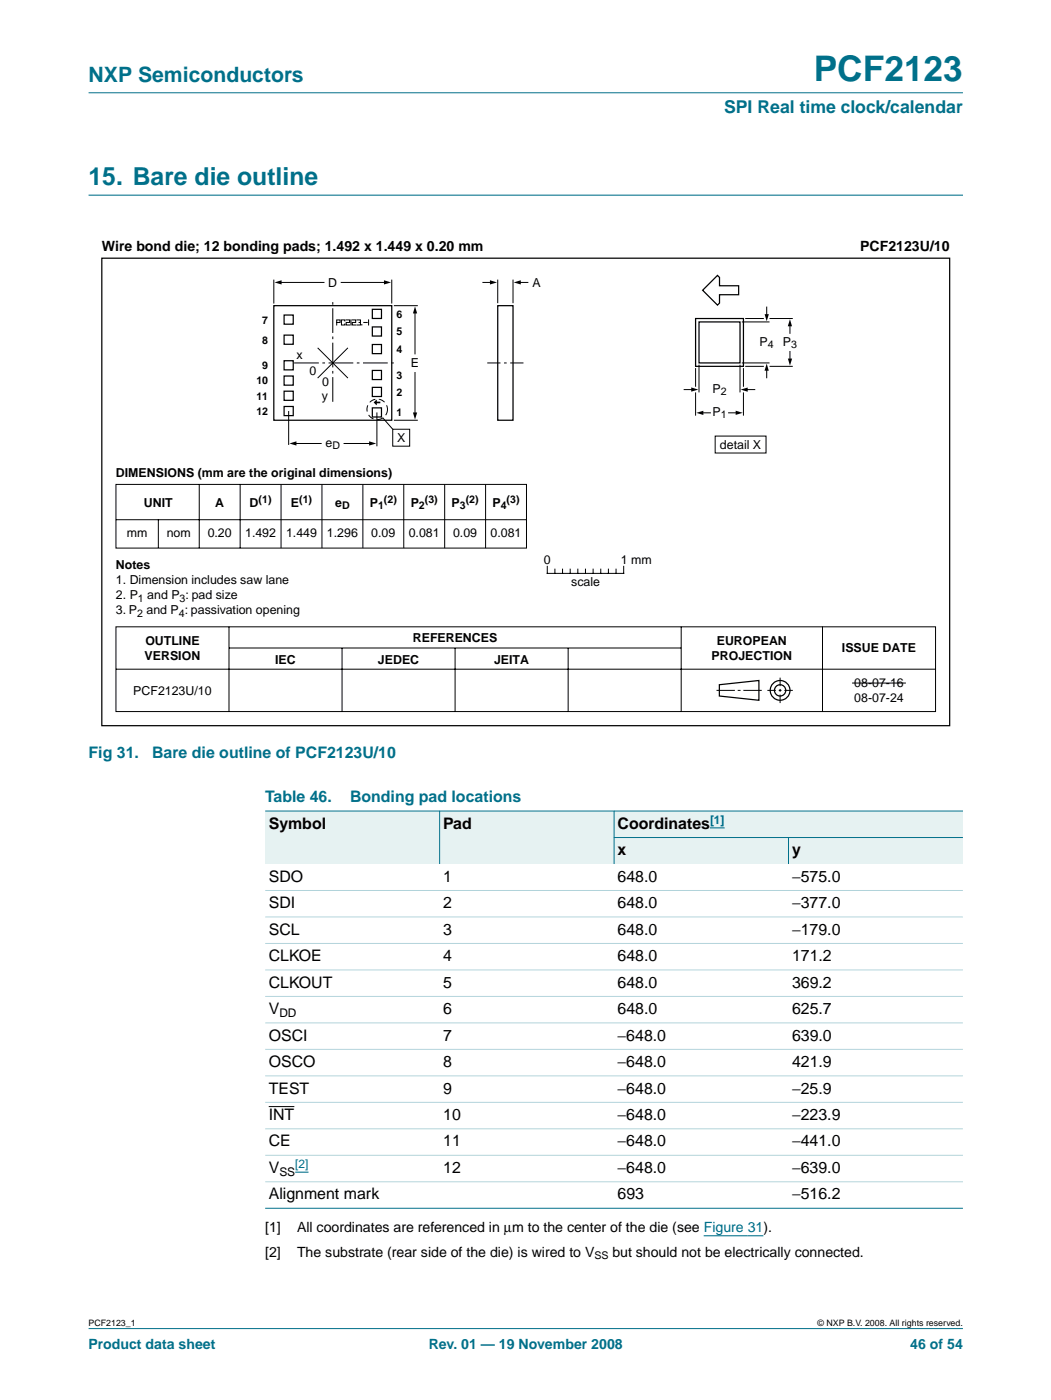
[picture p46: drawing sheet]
<svg xmlns="http://www.w3.org/2000/svg" width="210mm" height="280mm" viewBox="0 0 210 280" stroke-linecap="round" stroke-linejoin="round" font-family="sans-serif">
<defs><g id="words">
<text font-size="7.1" fill="#00708a" x="162.5" y="16.2">PCF2123</text>
<text font-size="4.9" fill="#00708a" x="17.7" y="37">15. Bare die outline</text>
<text font-size="4.2" fill="#00708a" x="17.7" y="16.4">NXP Semiconductors</text>
<text font-size="3.5" fill="#00708a" x="144.6" y="22.7">SPI Real time clock/calendar</text>
<g font-size="3.2" fill="#00708a">
<text x="17.7" y="151.5">Fig 31.</text>
<text x="30.4" y="151.5">Bare die outline of PCF2123U/10</text>
<text x="53" y="160.3">Table 46.</text>
<text x="69.9" y="160.3">Bonding pad locations</text>
</g>
<g font-size="3.2">
<text x="53.7" y="165.6">Symbol</text>
<text x="88.5" y="165.6">Pad</text>
<text x="123.3" y="165.6">Coordinates</text>
<text x="123.3" y="170.9">x</text>
<text x="158.2" y="170.9">y</text>
<text x="53.7" y="176.2">SDO</text>
<text x="88.5" y="176.2">1</text>
<text x="123.3" y="176.2">648.0</text>
<text x="158.2" y="176.2">−575.0</text>
<text x="53.7" y="181.5">SDI</text>
<text x="88.5" y="181.5">2</text>
<text x="123.3" y="181.5">648.0</text>
<text x="158.2" y="181.5">−377.0</text>
<text x="53.7" y="186.8">SCL</text>
<text x="88.5" y="186.8">3</text>
<text x="123.3" y="186.8">648.0</text>
<text x="158.2" y="186.8">−179.0</text>
<text x="53.7" y="192.1">CLKOE</text>
<text x="53.7" y="197.3">CLKOUT</text>
<text x="88.5" y="192.1">4</text>
<text x="88.5" y="197.3">5</text>
<text x="123.3" y="192.1">648.0</text>
<text x="123.3" y="197.3">648.0</text>
<text x="158.2" y="192.1">171.2</text>
<text x="158.2" y="197.3">369.2</text>
<text x="53.7" y="202.6">V</text>
<text x="88.5" y="202.6">6</text>
<text x="123.3" y="202.6">648.0</text>
<text x="158.2" y="202.6">625.7</text>
<text x="53.7" y="207.9">OSCI</text>
<text x="88.5" y="207.9">7</text>
<text x="123.3" y="207.9">−648.0</text>
<text x="158.2" y="207.9">639.0</text>
<text x="53.7" y="213.2">OSCO</text>
<text x="88.5" y="213.2">8</text>
<text x="123.3" y="213.2">−648.0</text>
<text x="158.2" y="213.2">421.9</text>
<text x="53.7" y="218.5">TEST</text>
<text x="88.5" y="218.5">9</text>
<text x="123.3" y="218.5">−648.0</text>
<text x="158.2" y="218.5">−25.9</text>
<text x="53.7" y="223.8">INT</text>
<text x="88.5" y="223.8">10</text>
<text x="123.3" y="223.8">−648.0</text>
<text x="158.2" y="223.8">−223.9</text>
<text x="53.7" y="229.1">CE</text>
<text x="88.5" y="229.1">11</text>
<text x="123.3" y="229.1">−648.0</text>
<text x="158.2" y="229.1">−441.0</text>
<text x="53.7" y="234.4">V</text>
<text x="53.7" y="239.7">Alignment mark</text>
<text x="88.5" y="234.4">12</text>
<text x="123.3" y="239.7">693</text>
<text x="123.3" y="234.4">−648.0</text>
<text x="158.2" y="234.4">−639.0</text>
<text x="158.2" y="239.7">−516.2</text>
</g>
<g font-size="2.8">
<text x="20.3" y="50.2">Wire bond die; 12 bonding pads; 1.492 x 1.449 x 0.20 mm</text>
<text x="171.8" y="50.2">PCF2123U/10</text>
<text x="53" y="246.1">[1]</text>
<text x="53" y="251.1">[2]</text>
<text x="59.3" y="246.1">All coordinates are referenced in µm to the center of the die (see Figure 31).</text>
<text x="59.3" y="251.1">The substrate (rear side of the die) is wired to V</text>
<text x="122.3" y="251.1">but should not be electrically connected.</text>
</g>
<g font-size="2.8" fill="#00708a">
<text x="17.7" y="269.5">Product data sheet</text>
<text x="85.6" y="269.5">Rev. 01 — 19 November 2008</text>
<text x="181.8" y="269.5">46 of 54</text>
</g>
<g font-size="2.5">
<text x="65.6" y="57.3">D</text>
<text x="106.3" y="57.3">A</text>
<text x="59.2" y="71.8">x</text>
<text x="151.7" y="69.1">P</text>
<text x="156.4" y="69.1">P</text>
<text x="61.8" y="75">0</text>
<text x="64.3" y="77.1">0</text>
<text x="82.1" y="73.4">E</text>
<text x="64.3" y="80">y</text>
<text x="142.3" y="78.5">P</text>
<text x="142.3" y="83.1">P</text>
<text x="65" y="89.2">e</text>
<text x="79.3" y="88.3">X</text>
<text x="143.8" y="89.7">detail X</text>
<text x="23.2" y="95.4">DIMENSIONS (mm are the original dimensions)</text>
<text x="28.7" y="101.3">UNIT</text>
<text x="43" y="101.3">A</text>
<text x="49.9" y="101.3">D</text>
<text x="58.1" y="101.3">E</text>
<text x="66.9" y="101.3">e</text>
<text x="73.9" y="101.3">P</text>
<text x="82" y="101.3">P</text>
<text x="90.2" y="101.3">P</text>
<text x="98.4" y="101.3">P</text>
<text x="25.3" y="107.3">mm</text>
<text x="33.3" y="107.3">nom</text>
<text x="41.5" y="107.3">0.20</text>
<text x="49" y="107.3">1.492</text>
<text x="57.1" y="107.3">1.449</text>
<text x="65.3" y="107.3">1.296</text>
<text x="74.2" y="107.3">0.09</text>
<text x="81.6" y="107.3">0.081</text>
<text x="90.5" y="107.3">0.09</text>
<text x="98" y="107.3">0.081</text>
<text x="23.2" y="113.8">Notes</text>
<text x="108.6" y="112.6">0</text>
<text x="124" y="112.6">1 mm</text>
<text x="23.2" y="116.8">1. Dimension includes saw lane</text>
<text x="23.2" y="119.8">2. P</text>
<text x="29.4" y="119.8">and P : pad size</text>
<text x="114.1" y="117.2">scale</text>
<text x="23.2" y="122.8">3. P</text>
<text x="29.3" y="122.8">and P : passivation opening</text>
<text x="28.9" y="131.9">VERSION</text>
<text x="29" y="128.9">OUTLINE</text>
<text x="82.5" y="128.4">REFERENCES</text>
<text x="142.1" y="131.9">PROJECTION</text>
<text x="143.2" y="128.9">EUROPEAN</text>
<text x="168.1" y="130.3">ISSUE DATE</text>
<text x="55" y="132.6">IEC</text>
<text x="75.5" y="132.6">JEDEC</text>
<text x="98.7" y="132.6">JEITA</text>
<text x="170.6" y="137.3">08-07-16</text>
<text x="26.6" y="138.8">PCF2123U/10</text>
<text x="170.6" y="140.3">08-07-24</text>
</g>
<g font-size="2.4" fill="#00f">
<text x="141.8" y="164.6">[1]</text>
<text x="59" y="233.4">[2]</text>
</g>
<g font-size="2.4">
<text x="55.8" y="203.2">DD</text>
<text x="55.8" y="235">SS</text>
</g>
<g font-size="2.1">
<text x="52.4" y="64.6">7</text>
<text x="79.2" y="63.5">6</text>
<text x="52.4" y="68.7">8</text>
<text x="79.2" y="67">5</text>
<text x="79.2" y="70.5">4</text>
<text x="153.4" y="69.5">4</text>
<text x="158" y="69.5">3</text>
<text x="51.2" y="76.8">10</text>
<text x="52.4" y="73.8">9</text>
<text x="79.2" y="75.7">3</text>
<text x="51.2" y="82.9">12</text>
<text x="51.2" y="79.9">11</text>
<text x="79.2" y="79.1">2</text>
<text x="79.2" y="83.2">1</text>
<text x="143.9" y="79">2</text>
<text x="143.9" y="83.6">1</text>
<text x="66.4" y="89.7">D</text>
<text x="51.6" y="100.6">(1)</text>
<text x="59.7" y="100.6">(1)</text>
<text x="68.3" y="101.8">D</text>
<text x="75.5" y="101.8">1</text>
<text x="76.7" y="100.6">(2)</text>
<text x="83.7" y="101.8">2</text>
<text x="84.8" y="100.6">(3)</text>
<text x="91.8" y="101.8">3</text>
<text x="93" y="100.6">(2)</text>
<text x="100" y="101.8">4</text>
<text x="101.2" y="100.6">(3)</text>
<text x="27.4" y="123.2">2</text>
<text x="27.5" y="120.2">1</text>
<text x="35.7" y="123.2">4</text>
<text x="35.9" y="120.2">3</text>
<text x="118.7" y="251.6">SS</text>
</g>
<g font-size="1.8">
<text x="17.7" y="264.9">PCF2123_1</text>
<text x="163.3" y="264.9">© NXP B.V. 2008. All rights reserved.</text>
</g>
</g></defs>
<g fill="#00708a" stroke="#00708a" stroke-width=".2">
<path d="M17.7 265.5h174.6z"/>
<path d="M17.7 18.5h174.6z"/>
</g>
<path d="M17.7 39h174.7" fill="none" stroke="#00708a" stroke-width=".21"/>
<path d="M140.5 246.9h12" fill="none" stroke="#00f" stroke-width=".21"/>
<g fill="none" stroke="#000" stroke-width=".2">
<path d="M54.7 55.9v4.8M56 56.4h8.7M68.1 56.4h8.9M78.2 55.9v4.8M96.4 56.4h1.7M99.4 55.9v4.7M102.5 55.9v4.7M103.7 56.4h1.7M63.4 69.5l6.1 6M67.2 64.4h.7v-.5h-.7v1M68.9 64.1v-.2h-.7v1h.7v-.2M69.1 63.9h.7v.5h-.7v.5h.7"/>
<path d="M69.5 69.5l-6.1 6M70.1 63.9v1M70.4 63.9h.6v.5h-.6v.5h.6M71.3 63.9h.7v1h-.7M71.7 64.4h.3M72.3 64.8v.1M72.7 64.4h.6M73.6 63.9v1M78.7 61.1h4.7M82.9 62.4v8.3M82.9 74.4v8.3M136.6 77.8h1.7"/>
<path d="M138.9 73.6v3.7M138.9 78.4v4.7M139.6 72.9v5.5M147.8 72.9v5.5M148.1 72.5h5.6M148.1 64.3h5.6M148.5 73.6v3.7M148.5 78.4v4.7M148.8 73.2h3.8M148.8 63.6h3.8M149 77.8h1.7M153.1 61.4v1.7"/>
<path d="M153.1 73.8v1.7M153.7 73.2h4.6M153.7 63.6h4.6M157.8 64.9v1.7M157.8 70.2v1.7M23.2 96.8h81.9v12.7h-81.9zM39.8 96.8v12.7M48 96.8v12.7M56.1 96.8v12.7M57.7 82.1v6.8M58.9 88.6h5.2M64.3 96.8v12.7"/>
<path d="M68.7 88.6h5.3M72.5 96.8v12.7M75.3 82.4v6.8M76.5 83.5l1.9 2.3M78.4 85.8h3.4v3.4h-3.4zM78.7 84h4.7M80.6 96.8v12.7M88.8 96.8v12.7M97 96.8v12.7M140.2 82.5h1.7M142.8 87.1h10.2v3.4h-10.2zM145.5 82.5h1.7"/>
<path d="M23.2 103.9h81.9M31.6 103.9v5.6M109.3 113.2v1.4h15.3v-1.4M110.8 113.7v.9M112.4 113.7v.9M113.9 113.7v.9M115.4 113.7v.9M116.9 113.7v.9M118.5 113.7v.9M120 113.7v.9M121.5 113.7v.9M123 113.7v.9"/>
<path d="M23.2 125.3h163.6v16.9h-163.6zM23.2 133.7h163.6M45.7 125.3v16.9M45.7 129.5h90.3M68.3 129.5v12.7M90.9 129.5v12.7M113.5 129.5v12.7M136 125.3v16.9M143.1 138h3.7M147.3 138h.6M148.5 138h3.6M153.3 138h1.7"/>
<path d="M155.5 138h.6M155.8 135.4v1.7M155.8 137.7v.5M155.8 138.8v1.7M156.6 138h1.7M164.3 125.3v16.9M170.2 136.5h10.7"/>
</g>
<g fill="none" stroke="#000" stroke-width=".25">
<path d="M20.3 51.6h169.4v93.4h-169.4zM140.3 58l3-3 .4 .4v1.7h3.8v1.8h-3.8v1.7l-.4 .4zM54.7 61.1h23.5v22.9h-23.5zM56.7 63h1.9v1.8h-1.9zM56.7 67h1.9v1.8h-1.9zM56.7 72.1h1.9v1.8h-1.9zM56.7 75.1h1.9v1.9h-1.9zM56.7 78.2h1.9v1.8h-1.9zM74.4 61.8h1.8v1.8h-1.8zM74.4 65.3h1.8v1.9h-1.8zM74.4 68.8h1.8v1.9h-1.8zM74.4 74h1.8v1.8h-1.8z"/>
<path d="M74.4 77.4h1.8v1.8h-1.8zM99.4 61.1h3.1v22.9h-3.1zM138.9 63.6h9.6v9.6h-9.6zM139.6 64.3h8.2v8.2h-8.2zM56.7 81.2h1.9v1.9h-1.9zM74.4 81.5h1.8v1.8h-1.8zM143.7 136.8l7.9-.8v3.9l-7.9-.8z"/>
<circle cx="155.8" cy="138" r="1.98"/>
<circle cx="155.8" cy="138" r="1.13"/>
</g>
<g fill="#000">
<path d="M54.8 56.4l1.4-.4v.8zM76.7 56l1.4 .4-1.4 .4zM97.9 56l1.4 .4-1.4 .4zM102.6 56.4l1.4-.4v.8zM82.9 61.2l.4 1.4h-.8zM138.1 77.4l1.4 .4-1.4 .5zM147.9 77.8l1.4-.4v.9zM153.1 72.7l.4 1.4h-.8zM152.7 62.8h.9l-.5 1.4zM157.8 63.8l.4 1.4h-.9zM157.4 71.7h.8l-.4 1.4zM57.8 88.6l1.4-.4v.8z"/>
<path d="M73.7 88.2l1.4 .4-1.4 .4zM75.2 79.9l.1 .4h.7v.3h-.7l-.1 .4-.6-.6zM82.5 82.4h.8l-.4 1.4zM139.1 82.5l1.4-.4v.8zM146.9 82.1l1.4 .4-1.4 .4z"/>
</g>
<path d="M97.3 72.5h7.2" fill="none" stroke="#000" stroke-width=".2" stroke-dasharray="2.6 .7 .5 .7" stroke-linecap="butt"/>
<path d="M58.7 72.5h19.9M66.5 80.3v-19.9" fill="none" stroke="#000" stroke-width=".2" stroke-dasharray="4.9 .7 .5 .7" stroke-linecap="butt"/>
<circle cx="75.3" cy="81.8" r="2.05" fill="none" stroke="#000" stroke-width=".2" stroke-dasharray="1.2 .7 0 0" stroke-linecap="butt"/>
<g fill="#e6f2f2">
<path d="M53 162.1h34.8v10.5h-34.8z" fill-rule="evenodd"/>
<path d="M87.8 162.1h34.8v10.5h-34.8z" fill-rule="evenodd"/>
<path d="M122.6 162.1h69.7v5.3h-69.7z" fill-rule="evenodd"/>
</g>
<path d="M141.8 165.4h2.9z" fill="#00f" stroke="#00f" stroke-width=".21"/>
<g fill="#e6f2f2">
<path d="M122.6 167.4h34.9v5.2h-34.9z" fill-rule="evenodd"/>
<path d="M157.5 167.4h34.8v5.2h-34.8z" fill-rule="evenodd"/>
</g>
<path d="M53.7 221.1h5.1" fill="none" stroke="#000" stroke-width=".2"/>
<path d="M59 234.2h2.6" fill="none" stroke="#00f" stroke-width=".21"/>
<g fill="#00708a" stroke="#00708a" stroke-width=".2">
<path d="M87.8 162v10.6z"/>
<path d="M122.6 162v10.6z"/>
<path d="M157.5 167.3v5.3z"/>
<path d="M53 162.1h139.3z"/>
<path d="M122.6 167.4h69.7z"/>
<path d="M53 241.4h139.3z"/>
</g>
<g fill="#b3d4db" stroke="#b3d4db" stroke-width=".2">
<path d="M53 177.9h139.3z"/>
<path d="M53 183.2h139.3z"/>
<path d="M53 188.5h139.3z"/>
<path d="M53 193.8h139.3z"/>
<path d="M53 199.1h139.3z"/>
<path d="M53 204.4h139.3z"/>
<path d="M53 209.7h139.3z"/>
<path d="M53 215h139.3z"/>
<path d="M53 220.3h139.3z"/>
<path d="M53 225.6h139.3z"/>
<path d="M53 230.9h139.3z"/>
<path d="M53 236.1h139.3z"/>
</g>
<use href="#words"/>
</svg>
